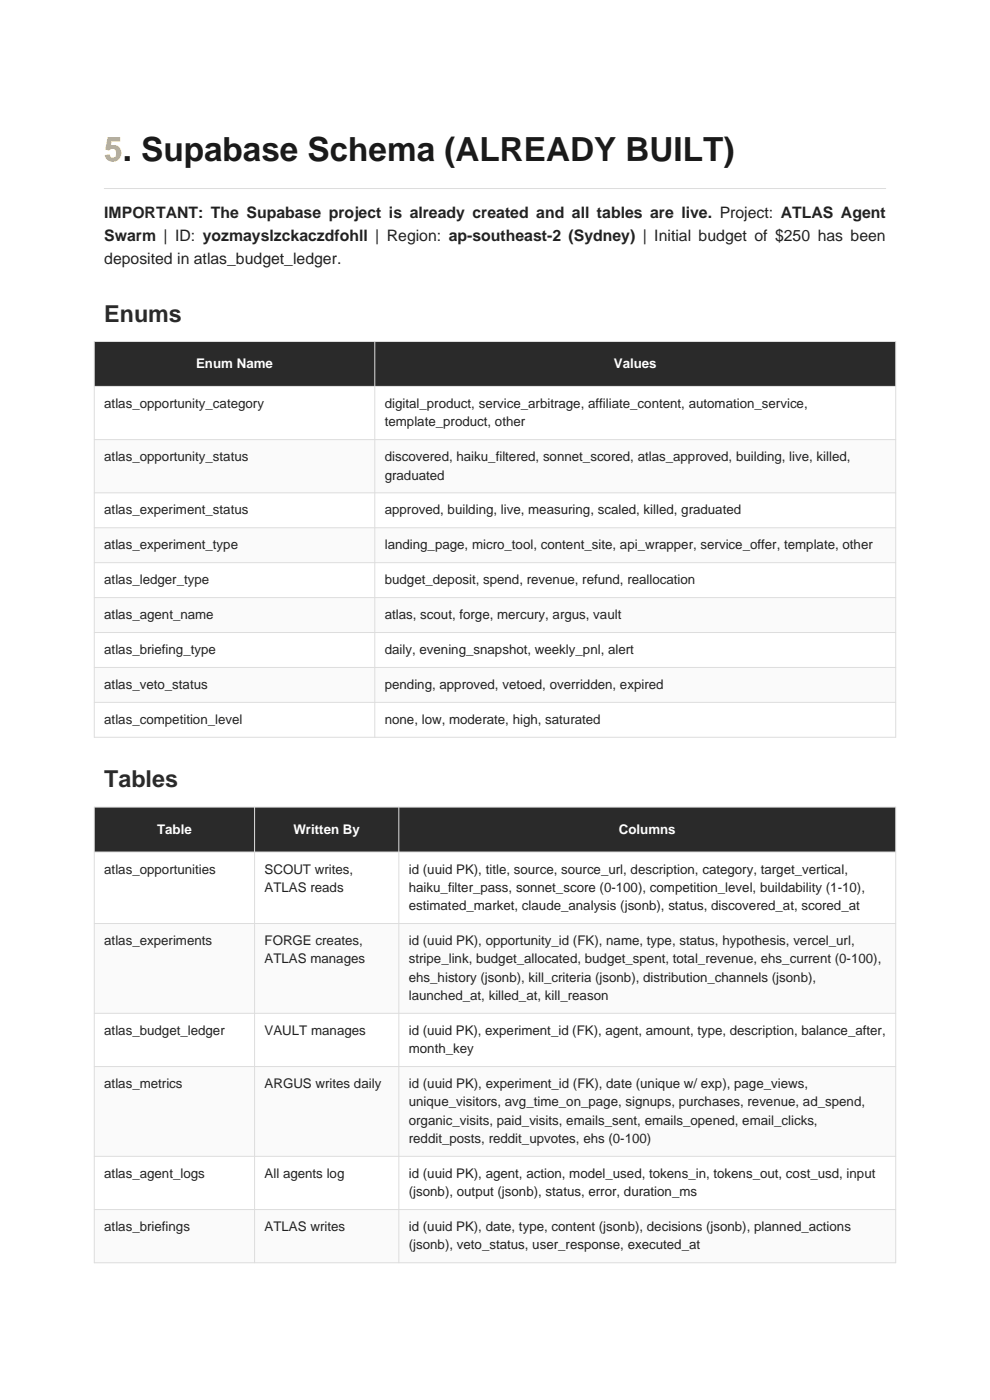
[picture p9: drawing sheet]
<svg xmlns="http://www.w3.org/2000/svg" width="210mm" height="297mm" viewBox="0 0 210 297" stroke-linecap="round" stroke-linejoin="round" font-family="sans-serif">
<defs><g id="words">
<text font-size="7.1" fill="#c8a84e" x="22.1" y="34.2">5. Supabase Schema (ALREADY BUILT)</text>
<g font-size="4.9" fill="#2a2a2a">
<text x="22.1" y="68.2">Enums</text>
<text x="22.1" y="167">Tables</text>
</g>
<g font-size="3.4" fill="#222">
<text x="22.1" y="46.2">IMPORTANT: The Supabase project is already created and all tables are live. Project: ATLAS Agent</text>
<text x="22.1" y="51.1">Swarm | ID: yozmayslzckaczdfohll | Region: ap-southeast-2 (Sydney) | Initial budget of $250 has been</text>
<text x="22.1" y="56">deposited in atlas_budget_ledger.</text>
</g>
<g font-size="2.8" fill="#fff">
<text x="41.6" y="78.1">Enum Name</text>
<text x="130.2" y="78.1">Values</text>
<text x="33.3" y="176.9">Table</text>
<text x="62.2" y="176.9">Written By</text>
<text x="131.3" y="176.9">Columns</text>
</g>
<g font-size="2.8" fill="#222">
<text x="22.1" y="86.6">atlas_opportunity_category</text>
<text x="81.6" y="86.6">digital_product, service_arbitrage, affiliate_content, automation_service,</text>
<text x="81.6" y="90.4">template_product, other</text>
<text x="22.1" y="97.8">atlas_opportunity_status</text>
<text x="81.6" y="97.8">discovered, haiku_filtered, sonnet_scored, atlas_approved, building, live, killed,</text>
<text x="81.6" y="101.7">graduated</text>
<text x="22.1" y="109.1">atlas_experiment_status</text>
<text x="81.6" y="109.1">approved, building, live, measuring, scaled, killed, graduated</text>
<text x="22.1" y="116.5">atlas_experiment_type</text>
<text x="81.6" y="116.5">landing_page, micro_tool, content_site, api_wrapper, service_offer, template, other</text>
<text x="22.1" y="124">atlas_ledger_type</text>
<text x="81.6" y="124">budget_deposit, spend, revenue, refund, reallocation</text>
<text x="22.1" y="131.4">atlas_agent_name</text>
<text x="81.6" y="131.4">atlas, scout, forge, mercury, argus, vault</text>
<text x="22.1" y="138.8">atlas_briefing_type</text>
<text x="81.6" y="138.8">daily, evening_snapshot, weekly_pnl, alert</text>
<text x="22.1" y="146.2">atlas_veto_status</text>
<text x="81.6" y="146.2">pending, approved, vetoed, overridden, expired</text>
<text x="22.1" y="153.6">atlas_competition_level</text>
<text x="81.6" y="153.6">none, low, moderate, high, saturated</text>
<text x="22.1" y="185.3">atlas_opportunities</text>
<text x="56.1" y="185.3">SCOUT writes,</text>
<text x="86.7" y="185.3">id (uuid PK), title, source, source_url, description, category, target_vertical,</text>
<text x="56.1" y="189.2">ATLAS reads</text>
<text x="86.7" y="189.2">haiku_filter_pass, sonnet_score (0-100), competition_level, buildability (1-10),</text>
<text x="86.7" y="193.1">estimated_market, claude_analysis (jsonb), status, discovered_at, scored_at</text>
<text x="22.1" y="200.5">atlas_experiments</text>
<text x="56.1" y="200.5">FORGE creates,</text>
<text x="86.7" y="200.5">id (uuid PK), opportunity_id (FK), name, type, status, hypothesis, vercel_url,</text>
<text x="56.1" y="204.4">ATLAS manages</text>
<text x="86.7" y="204.4">stripe_link, budget_allocated, budget_spent, total_revenue, ehs_current (0-100),</text>
<text x="86.7" y="208.3">ehs_history (jsonb), kill_criteria (jsonb), distribution_channels (jsonb),</text>
<text x="86.7" y="212.1">launched_at, killed_at, kill_reason</text>
<text x="22.1" y="219.6">atlas_budget_ledger</text>
<text x="56.1" y="219.6">VAULT manages</text>
<text x="86.7" y="219.6">id (uuid PK), experiment_id (FK), agent, amount, type, description, balance_after,</text>
<text x="86.7" y="223.4">month_key</text>
<text x="22.1" y="230.8">atlas_metrics</text>
<text x="56.1" y="230.8">ARGUS writes daily</text>
<text x="86.7" y="230.8">id (uuid PK), experiment_id (FK), date (unique w/ exp), page_views,</text>
<text x="86.7" y="234.7">unique_visitors, avg_time_on_page, signups, purchases, revenue, ad_spend,</text>
<text x="86.7" y="238.6">organic_visits, paid_visits, emails_sent, emails_opened, email_clicks,</text>
<text x="86.7" y="242.5">reddit_posts, reddit_upvotes, ehs (0-100)</text>
<text x="22.1" y="249.9">atlas_agent_logs</text>
<text x="56.1" y="249.9">All agents log</text>
<text x="86.7" y="249.9">id (uuid PK), agent, action, model_used, tokens_in, tokens_out, cost_usd, input</text>
<text x="86.7" y="253.8">(jsonb), output (jsonb), status, error, duration_ms</text>
<text x="22.1" y="261.2">atlas_briefings</text>
<text x="56.1" y="261.2">ATLAS writes</text>
<text x="86.7" y="261.2">id (uuid PK), date, type, content (jsonb), decisions (jsonb), planned_actions</text>
<text x="86.7" y="265.1">(jsonb), veto_status, user_response, executed_at</text>
</g>
</g></defs>
<path d="M22.1 40h165.8" fill="none" stroke="#ddd" stroke-width=".21"/>
<path d="M20 72.4h170v9.6h-170z" fill-rule="evenodd" fill="#2a2a2a"/>
<g fill="#fff">
<path d="M20 82h170v74.4h-170z" fill-rule="evenodd"/>
<path d="M20 82h170v11.3h-170z" fill-rule="evenodd"/>
</g>
<path d="M20 93.3h170v11.3h-170z" fill-rule="evenodd" fill="#fafafa"/>
<path d="M20 104.6h170v7.4h-170z" fill-rule="evenodd" fill="#fff"/>
<path d="M20 112h170v7.4h-170z" fill-rule="evenodd" fill="#fafafa"/>
<path d="M20 119.4h170v7.4h-170z" fill-rule="evenodd" fill="#fff"/>
<path d="M20 126.8h170v7.4h-170z" fill-rule="evenodd" fill="#fafafa"/>
<path d="M20 134.2h170v7.4h-170z" fill-rule="evenodd" fill="#fff"/>
<path d="M20 141.6h170v7.4h-170z" fill-rule="evenodd" fill="#fafafa"/>
<path d="M20 149h170v7.4h-170z" fill-rule="evenodd" fill="#fff"/>
<path d="M20 72.4h170v84h-170zM79.5 72.4v84M20 82h170M20 93.3h170M20 104.6h170M20 112h170M20 119.4h170M20 126.8h170M20 134.2h170M20 141.6h170M20 149h170" fill="none" stroke="#ddd" stroke-width=".21"/>
<path d="M20 171.2h170v9.6h-170z" fill-rule="evenodd" fill="#2a2a2a"/>
<g fill="#fff">
<path d="M20 180.8h170v87.1h-170z" fill-rule="evenodd"/>
<path d="M20 180.8h170v15.1h-170z" fill-rule="evenodd"/>
</g>
<path d="M20 195.9h170v19.1h-170z" fill-rule="evenodd" fill="#fafafa"/>
<path d="M20 215h170v11.3h-170z" fill-rule="evenodd" fill="#fff"/>
<path d="M20 226.3h170v19h-170z" fill-rule="evenodd" fill="#fafafa"/>
<path d="M20 245.3h170v11.3h-170z" fill-rule="evenodd" fill="#fff"/>
<path d="M20 256.6h170v11.3h-170z" fill-rule="evenodd" fill="#fafafa"/>
<path d="M20 171.2h170v96.7h-170zM54 171.2v96.7M84.6 171.2v96.7M20 180.8h170M20 195.9h170M20 215h170M20 226.3h170M20 245.3h170M20 256.6h170" fill="none" stroke="#ddd" stroke-width=".21"/>
<use href="#words"/>
</svg>
